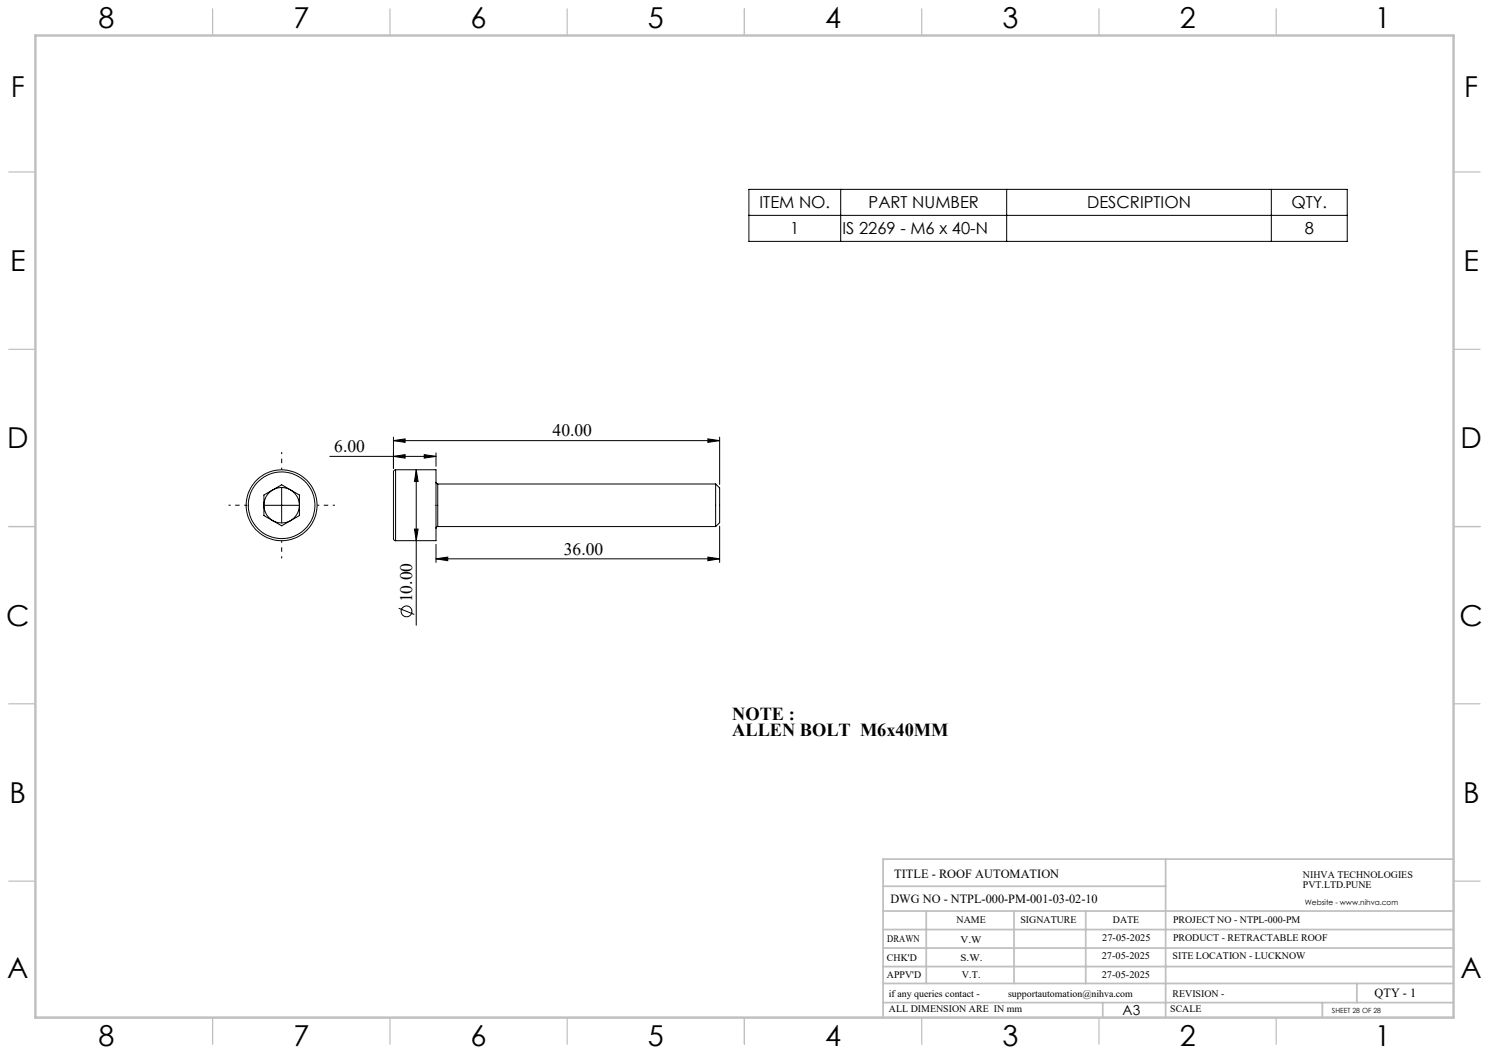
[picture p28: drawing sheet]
<svg xmlns="http://www.w3.org/2000/svg" width="420mm" height="297mm" viewBox="0 0 420 297" stroke-linecap="round" stroke-linejoin="round" font-family="sans-serif">
<defs><g id="words">
<g font-size="8.1">
<text x="27.8" y="8">8</text>
<text x="82.8" y="8">7</text>
<text x="132.8" y="8">6</text>
<text x="182.8" y="8">5</text>
<text x="232.8" y="8">4</text>
<text x="282.8" y="8">3</text>
<text x="332.8" y="8">2</text>
<text x="387.8" y="8">1</text>
<text x="3" y="27.2">F</text>
<text x="413" y="27.2">F</text>
<text x="2.8" y="76.5">E</text>
<text x="412.8" y="76.5">E</text>
<text x="2" y="126.5">D</text>
<text x="412" y="126.5">D</text>
<text x="1.7" y="176.5">C</text>
<text x="411.7" y="176.5">C</text>
<text x="2.7" y="226.5">B</text>
<text x="412.7" y="226.5">B</text>
<text x="2" y="275.7">A</text>
<text x="412" y="275.7">A</text>
<text x="27.8" y="295">8</text>
<text x="82.8" y="295">7</text>
<text x="132.8" y="295">6</text>
<text x="182.8" y="295">5</text>
<text x="232.8" y="295">4</text>
<text x="282.8" y="295">3</text>
<text x="332.8" y="295">2</text>
<text x="387.8" y="295">1</text>
</g>
<g font-size="5.2">
<text x="206.5" y="203">NOTE :</text>
<text x="206.5" y="207.6">ALLEN BOLT M6x40MM</text>
</g>
<g font-size="4.9">
<text x="155.9" y="123.1">40.00</text>
<text x="94.3" y="127.5">6.00</text>
<text x="159.1" y="156.4">36.00</text>
<text x="116.3" y="169.9" transform="rotate(-90 116.3 169.9)">10.00</text>
</g>
<g font-size="4.7">
<text x="214.3" y="58.7">ITEM NO.</text>
<text x="245" y="58.7">PART NUMBER</text>
<text x="306.6" y="58.7">DESCRIPTION</text>
<text x="364.3" y="58.7">QTY.</text>
<text x="222.9" y="66.1">1</text>
<text x="237.6" y="66.1">IS 2269 - M6 x 40-N</text>
<text x="368" y="66.1">8</text>
</g>
<text font-size="3.9" x="316.7" y="286.4">A3</text>
<g font-size="3.5">
<text x="252.2" y="247.6">TITLE - ROOF AUTOMATION</text>
<text x="251.2" y="254.7">DWG NO - NTPL-000-PM-001-03-02-10</text>
<text x="387.7" y="281.1">QTY - 1</text>
</g>
<g font-size="2.8">
<text x="367.5" y="247.6">NIHVA TECHNOLOGIES</text>
<text x="367.5" y="250.5">PVT.LTD.PUNE</text>
<text x="269.8" y="260.3">NAME</text>
<text x="287.8" y="260.3">SIGNATURE</text>
<text x="313.9" y="260.4">DATE</text>
<text x="330.9" y="260.4">PROJECT NO - NTPL-000-PM</text>
<text x="250.3" y="265.6">DRAWN</text>
<text x="270.9" y="266.1">V.W</text>
<text x="310.9" y="265.5">27-05-2025</text>
<text x="330.9" y="265.5">PRODUCT - RETRACTABLE ROOF</text>
<text x="250.2" y="271.1">CHK'D</text>
<text x="250.2" y="275.8">APPV'D</text>
<text x="270.9" y="271.1">S.W.</text>
<text x="271.3" y="275.8">V.T.</text>
<text x="310.8" y="270.6">27-05-2025</text>
<text x="310.8" y="275.8">27-05-2025</text>
<text x="330.7" y="270.6">SITE LOCATION - LUCKNOW</text>
<text x="250.7" y="281.1">if any queries contact -</text>
<text x="284.3" y="281.1">supportautomation@nihva.com</text>
<text x="330.7" y="281.1">REVISION -</text>
<text x="250.7" y="285.6">ALL DIMENSION ARE IN mm</text>
<text x="330.1" y="285.6">SCALE</text>
</g>
<text font-size="2.1" x="368.1" y="255.1">Website - www.nihva.com</text>
<text font-size="2" x="375.7" y="285.6">SHEET 28 OF 28</text>
</g></defs>
<g fill="none" stroke="#000" stroke-width=".28">
<path d="M211.2 53.4h168.8v14.7h-168.8zM237.1 53.4v14.7M284 53.4v14.7M358.6 53.4v14.7M211.2 60.7h168.8M74.4 139.6l5-2.9 5.1 2.9v5.8l-5.1 2.9-5-2.9zM79.4 137.5v10M93 128.7h30M111 124.3l3.3-.5v1zM111 123.3v8.8M111 124.3h92M111 128.7l3.3-.5v1z"/>
<path d="M111.6 132.5l-.4 .2a14.6 14.6 0 0 0-.2 5v9.7a14.1 14.1 0 0 0 .2 4.9l.4 .2M111.6 132.5h11.4v20h-11.4M111.6 132.5v20M117.4 132.5l.5 3.3h-1zM117.4 132.5v43.9M119.7 128.2l3.3 .5-3.3 .5zM123 136l.1 .4 .4 .1M123 127.7v3.8M123.5 136.5v12M123.5 136.5h78.4M199.7 123.8l3.3 .5-3.3 .5zM201.9 136.5l1.1 1.1v9.8l-1.1 1.1"/>
<path d="M201.9 136.5v12M203 123.3v13.3M74.4 142.5h10.1M74.4 142.5a5 5 0 0 0 5 5 5 5 0 0 0 5.1-5M74.4 142.5a5 5 0 0 1 5-5 5 5 0 0 1 5.1 5M116.9 149.2h1l-.5 3.3zM123 157.6l3.3-.5v1zM123 153.5v5.1M123 157.6h80M123.5 148.5l-.5 .2v.3M123.5 148.5h78.4M199.7 157.1l3.3 .5-3.3 .5z"/>
<path d="M203 148.4v10.2M112.5 171.6l4.4 1.7"/>
<circle cx="79.4" cy="142.5" r="10"/>
<circle cx="79.4" cy="142.5" r="9.4"/>
<circle cx="114.7" cy="172.4" r="1.54"/>
</g>
<path d="M79.5 132.5v-5M69.5 142.5h-5M79.5 152.5v5M89.5 142.5h5" fill="none" stroke="#000" stroke-width=".28" stroke-dasharray="15.2 1.3 1.3 1.3" stroke-dashoffset="14.6" stroke-linecap="butt"/>
<g fill="none" stroke="#c0c0c0" stroke-width=".35">
<path d="M60 2.5v7.5M110 2.5v7.5M160 2.5v7.5M210 2.5v7.5M260 2.5v7.5M310 2.5v7.5M360 2.5v7.5M2.5 48.5h7.5M410 48.5h7.5M2.5 98.5h7.5M410 98.5h7.5M2.5 148.5h7.5"/>
<path d="M410 148.5h7.5M2.5 198.5h7.5M410 198.5h7.5M2.5 248.5h7.5M410 248.5h7.5M60 287v7.5M110 287v7.5M160 287v7.5M210 287v7.5M260 287v7.5M310 287v7.5M360 287v7.5"/>
</g>
<g fill="none" stroke="#c0c0c0" stroke-width=".5">
<path d="M249.1 257h160.9M249.1 250h79.7M261.3 257v20.4M286 257v20.4M306.2 257v20.4M328.8 242.3v44.7M410 242.3h-160.9v44.7M249.1 272.6h160.9M249.1 267.4h160.9M249.1 262.2h160.9M249.1 277.4h160.9M382.7 277.4v5.4"/>
<path d="M249.1 282.8h160.9M311 282.8v4.2M373 282.8v4.2"/>
</g>
<path d="M10 10h400v277h-400z" fill="none" stroke="#c0c0c0" stroke-width=".7"/>
<g fill="#000">
<path d="M111 124.3l3.3-.5v1zM199.7 123.8l3.3 .5-3.3 .5zM123 157.6l3.3-.5v1zM199.7 157.1l3.3 .5-3.3 .5z"/>
<path d="M117.4 132.5l.5 3.3h-1zM116.9 149.2h1l-.5 3.3z"/>
<path d="M119.7 128.2l3.3 .5-3.3 .5zM111 128.7l3.3-.5v1z"/>
</g>
<use href="#words"/>
</svg>
